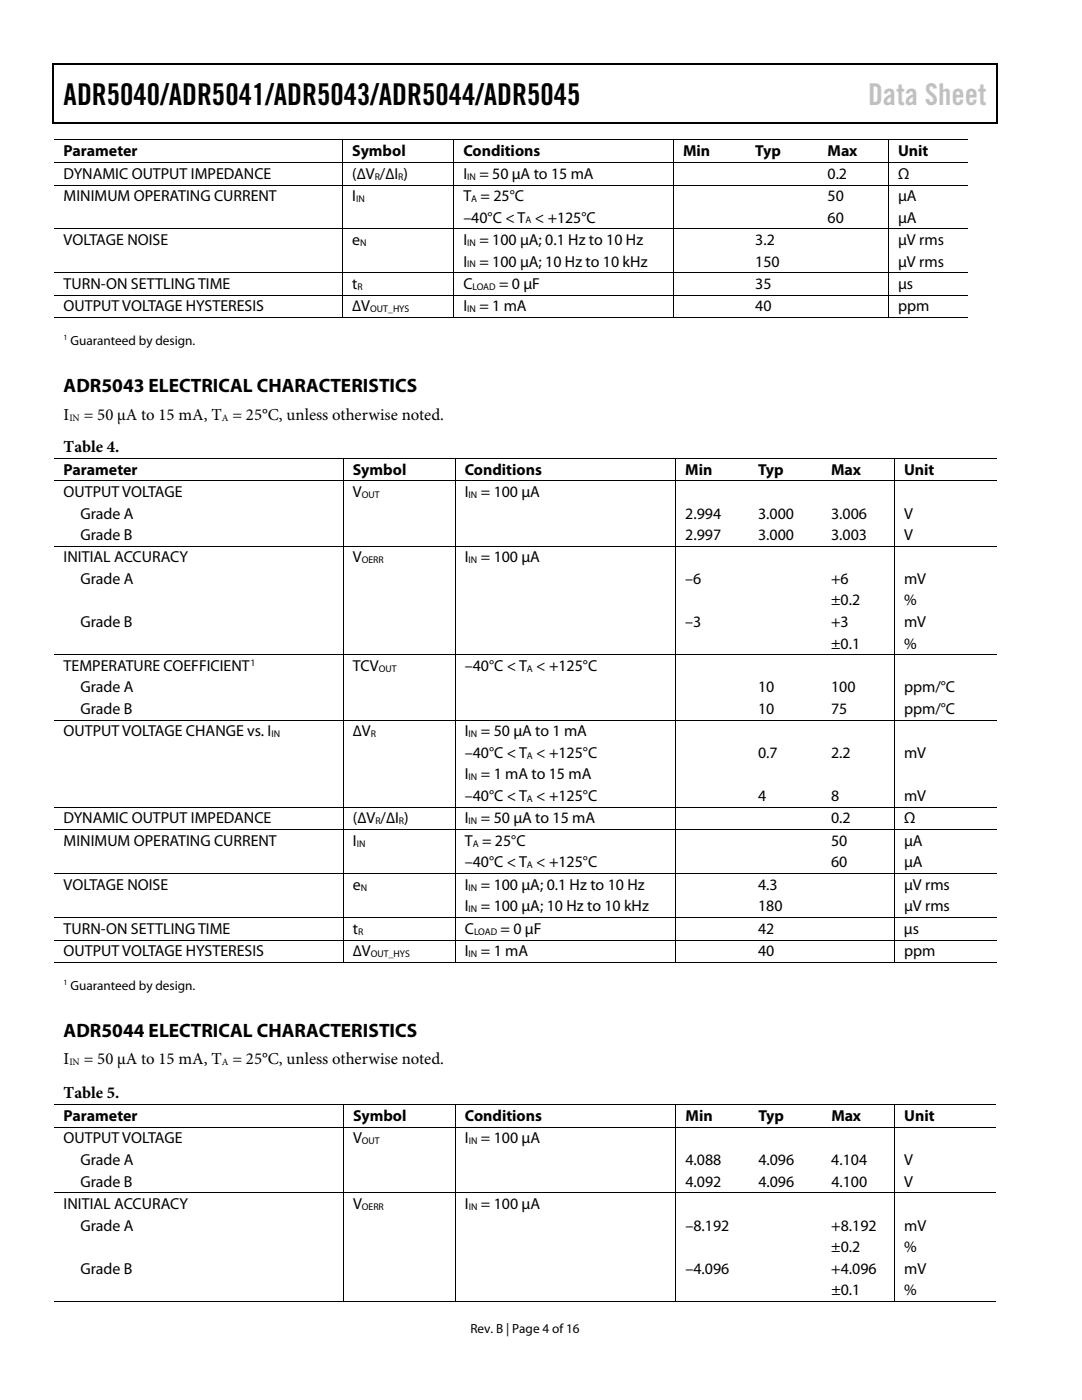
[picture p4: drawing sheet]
<svg xmlns="http://www.w3.org/2000/svg" width="216mm" height="279mm" viewBox="0 0 216 279" stroke-linecap="round" stroke-linejoin="round" font-family="sans-serif">
<defs><g id="words">
<text font-size="6" x="12.7" y="21">ADR5040/ADR5041/ADR5043/ADR5044/ADR5045</text>
<text font-size="6" fill="#c1c1c1" x="173.2" y="21">Data Sheet</text>
<g font-size="3.9">
<text x="12.7" y="78.3">ADR5043 ELECTRICAL CHARACTERISTICS</text>
<text x="12.7" y="207">ADR5044 ELECTRICAL CHARACTERISTICS</text>
</g>
<g font-size="3.3">
<text x="12.7" y="83.8">I</text>
<text x="16.7" y="83.8">= 50 µA to 15 mA, T = 25°C, unless otherwise noted.</text>
<text x="12.7" y="90.1">Table 4.</text>
<text x="12.7" y="212.4">I</text>
<text x="16.7" y="212.4">= 50 µA to 15 mA, T = 25°C, unless otherwise noted.</text>
<text x="12.7" y="219.2">Table 5.</text>
</g>
<g font-size="3.2">
<text x="12.7" y="31.2">Parameter</text>
<text x="12.7" y="35.7">DYNAMIC OUTPUT IMPEDANCE</text>
<text x="70.3" y="31.2">Symbol</text>
<text x="70.3" y="35.7">(∆V /∆I )</text>
<text x="92.5" y="31.2">Conditions</text>
<text x="92.5" y="35.7">I</text>
<text x="95.7" y="35.7">= 50 µA to 15 mA</text>
<text x="136.3" y="31.2">Min</text>
<text x="150.7" y="31.2">Typ</text>
<text x="165.1" y="35.7">0.2</text>
<text x="165.1" y="31.2">Max</text>
<text x="179.2" y="31.2">Unit</text>
<text x="179.2" y="35.7">Ω</text>
<text x="12.7" y="40.1">MINIMUM OPERATING CURRENT</text>
<text x="70.3" y="40.1">I</text>
<text x="92.5" y="40.1">T = 25°C</text>
<text x="165.1" y="40.1">50</text>
<text x="179.2" y="40.1">µA</text>
<text x="92.5" y="44.4">–40°C &lt; T &lt; +125°C</text>
<text x="165.1" y="44.4">60</text>
<text x="179.2" y="44.4">µA</text>
<text x="12.7" y="48.9">VOLTAGE NOISE</text>
<text x="70.3" y="48.9">e</text>
<text x="92.5" y="53.2">I</text>
<text x="92.5" y="48.9">I</text>
<text x="95.7" y="48.9">= 100 µA; 0.1 Hz to 10 Hz</text>
<text x="95.7" y="53.2">= 100 µA; 10 Hz to 10 kHz</text>
<text x="150.7" y="48.9">3.2</text>
<text x="150.7" y="53.2">150</text>
<text x="179.2" y="48.9">µV rms</text>
<text x="179.2" y="53.2">µV rms</text>
<text x="12.7" y="57.7">TURN-ON SETTLING TIME</text>
<text x="70.3" y="57.7">t</text>
<text x="92.5" y="57.7">C</text>
<text x="99.6" y="57.7">= 0 µF</text>
<text x="150.7" y="57.7">35</text>
<text x="179.2" y="57.7">µs</text>
<text x="12.7" y="62.1">OUTPUT VOLTAGE HYSTERESIS</text>
<text x="70.3" y="62.1">∆V</text>
<text x="92.5" y="62.1">I</text>
<text x="95.7" y="62.1">= 1 mA</text>
<text x="150.7" y="62.1">40</text>
<text x="179.2" y="62.1">ppm</text>
<text x="12.7" y="94.7">Parameter</text>
<text x="70.4" y="94.7">Symbol</text>
<text x="92.8" y="94.7">Conditions</text>
<text x="136.7" y="94.7">Min</text>
<text x="151.3" y="94.7">Typ</text>
<text x="165.8" y="94.7">Max</text>
<text x="180.4" y="94.7">Unit</text>
<text x="12.7" y="99.2">OUTPUT VOLTAGE</text>
<text x="70.4" y="99.2">V</text>
<text x="92.8" y="99.2">I</text>
<text x="95.9" y="99.2">= 100 µA</text>
<text x="16" y="103.5">Grade A</text>
<text x="16" y="107.8">Grade B</text>
<text x="136.7" y="103.5">2.994</text>
<text x="136.7" y="107.8">2.997</text>
<text x="151.3" y="103.5">3.000</text>
<text x="151.3" y="107.8">3.000</text>
<text x="165.8" y="103.5">3.006</text>
<text x="165.8" y="107.8">3.003</text>
<text x="180.4" y="103.5">V</text>
<text x="180.4" y="107.8">V</text>
<text x="12.7" y="112.2">INITIAL ACCURACY</text>
<text x="70.4" y="112.2">V</text>
<text x="92.8" y="112.2">I</text>
<text x="95.9" y="112.2">= 100 µA</text>
<text x="16" y="116.5">Grade A</text>
<text x="136.7" y="116.5">–6</text>
<text x="165.8" y="116.5">+6</text>
<text x="180.4" y="116.5">mV</text>
<text x="16" y="125.1">Grade B</text>
<text x="136.7" y="125.1">–3</text>
<text x="165.8" y="120.8">±0.2</text>
<text x="165.8" y="125.1">+3</text>
<text x="180.4" y="125.1">mV</text>
<text x="180.4" y="120.8">%</text>
<text x="165.8" y="129.4">±0.1</text>
<text x="180.4" y="129.4">%</text>
<text x="12.7" y="133.9">TEMPERATURE COEFFICIENT</text>
<text x="70.4" y="133.9">TCV</text>
<text x="92.8" y="133.9">–40°C &lt; T &lt; +125°C</text>
<text x="16" y="138.2">Grade A</text>
<text x="16" y="142.5">Grade B</text>
<text x="151.3" y="138.2">10</text>
<text x="151.3" y="142.5">10</text>
<text x="165.8" y="138.2">100</text>
<text x="165.8" y="142.5">75</text>
<text x="180.4" y="142.5">ppm/°C</text>
<text x="180.4" y="138.2">ppm/°C</text>
<text x="12.7" y="147">OUTPUT VOLTAGE CHANGE vs. I</text>
<text x="70.4" y="147">∆V</text>
<text x="92.8" y="147">I</text>
<text x="95.9" y="147">= 50 µA to 1 mA</text>
<text x="92.8" y="151.3">–40°C &lt; T &lt; +125°C</text>
<text x="92.8" y="155.6">I</text>
<text x="95.9" y="155.6">= 1 mA to 15 mA</text>
<text x="151.3" y="151.3">0.7</text>
<text x="165.8" y="151.3">2.2</text>
<text x="180.4" y="151.3">mV</text>
<text x="92.8" y="159.9">–40°C &lt; T &lt; +125°C</text>
<text x="151.3" y="159.9">4</text>
<text x="165.8" y="159.9">8</text>
<text x="180.4" y="159.9">mV</text>
<text x="12.7" y="164.3">DYNAMIC OUTPUT IMPEDANCE</text>
<text x="70.4" y="164.3">(∆V /∆I )</text>
<text x="92.8" y="164.3">I</text>
<text x="95.9" y="164.3">= 50 µA to 15 mA</text>
<text x="165.8" y="164.3">0.2</text>
<text x="180.4" y="164.3">Ω</text>
<text x="12.7" y="168.8">MINIMUM OPERATING CURRENT</text>
<text x="70.4" y="168.8">I</text>
<text x="92.8" y="173.1">–40°C &lt; T &lt; +125°C</text>
<text x="92.8" y="168.8">T = 25°C</text>
<text x="165.8" y="173.1">60</text>
<text x="165.8" y="168.8">50</text>
<text x="180.4" y="173.1">µA</text>
<text x="180.4" y="168.8">µA</text>
<text x="12.7" y="177.6">VOLTAGE NOISE</text>
<text x="70.4" y="177.6">e</text>
<text x="92.8" y="177.6">I</text>
<text x="95.9" y="177.6">= 100 µA; 0.1 Hz to 10 Hz</text>
<text x="151.3" y="177.6">4.3</text>
<text x="180.4" y="177.6">µV rms</text>
<text x="92.8" y="181.9">I</text>
<text x="95.9" y="181.9">= 100 µA; 10 Hz to 10 kHz</text>
<text x="151.3" y="181.9">180</text>
<text x="180.4" y="181.9">µV rms</text>
<text x="12.7" y="186.4">TURN-ON SETTLING TIME</text>
<text x="12.7" y="190.8">OUTPUT VOLTAGE HYSTERESIS</text>
<text x="70.4" y="186.4">t</text>
<text x="70.4" y="190.8">∆V</text>
<text x="92.8" y="190.8">I</text>
<text x="92.8" y="186.4">C</text>
<text x="95.9" y="190.8">= 1 mA</text>
<text x="99.9" y="186.4">= 0 µF</text>
<text x="151.3" y="186.4">42</text>
<text x="151.3" y="190.8">40</text>
<text x="180.4" y="186.4">µs</text>
<text x="180.4" y="190.8">ppm</text>
<text x="12.7" y="223.8">Parameter</text>
<text x="70.4" y="223.8">Symbol</text>
<text x="92.8" y="223.8">Conditions</text>
<text x="136.8" y="223.8">Min</text>
<text x="151.3" y="223.8">Typ</text>
<text x="165.9" y="223.8">Max</text>
<text x="180.4" y="223.8">Unit</text>
<text x="12.7" y="228.2">OUTPUT VOLTAGE</text>
<text x="16" y="232.5">Grade A</text>
<text x="70.4" y="228.2">V</text>
<text x="92.8" y="228.2">I</text>
<text x="96" y="228.2">= 100 µA</text>
<text x="136.8" y="232.5">4.088</text>
<text x="151.3" y="232.5">4.096</text>
<text x="165.9" y="232.5">4.104</text>
<text x="180.4" y="232.5">V</text>
<text x="16" y="236.8">Grade B</text>
<text x="136.8" y="236.8">4.092</text>
<text x="151.3" y="236.8">4.096</text>
<text x="165.9" y="236.8">4.100</text>
<text x="180.4" y="236.8">V</text>
<text x="12.7" y="241.3">INITIAL ACCURACY</text>
<text x="16" y="245.6">Grade A</text>
<text x="70.4" y="241.3">V</text>
<text x="92.8" y="241.3">I</text>
<text x="96" y="241.3">= 100 µA</text>
<text x="136.8" y="245.6">–8.192</text>
<text x="165.9" y="245.6">+8.192</text>
<text x="180.4" y="245.6">mV</text>
<text x="165.9" y="249.9">±0.2</text>
<text x="180.4" y="249.9">%</text>
<text x="16" y="254.2">Grade B</text>
<text x="136.8" y="254.2">–4.096</text>
<text x="165.9" y="254.2">+4.096</text>
<text x="180.4" y="254.2">mV</text>
<text x="165.9" y="258.5">±0.1</text>
<text x="180.4" y="258.5">%</text>
</g>
<g font-size="2.6">
<text x="14.1" y="68.8">Guaranteed by design.</text>
<text x="14.1" y="197.5">Guaranteed by design.</text>
<text x="93.9" y="266">Rev. B | Page 4 of 16</text>
</g>
<g font-size="1.9">
<text x="74.8" y="35.8">R</text>
<text x="79.5" y="35.8">R</text>
<text x="93.2" y="35.8">IN</text>
<text x="71.1" y="40.3">IN</text>
<text x="94" y="40.3">A</text>
<text x="104.9" y="44.6">A</text>
<text x="71.9" y="49.1">N</text>
<text x="93.2" y="49.1">IN</text>
<text x="93.2" y="53.4">IN</text>
<text x="71.4" y="57.8">R</text>
<text x="94.3" y="57.8">LOAD</text>
<text x="73.9" y="62.3">OUT_HYS</text>
<text x="93.2" y="62.3">IN</text>
<text x="13.8" y="83.9">IN</text>
<text x="44.3" y="83.9">A</text>
<text x="72.2" y="99.4">OUT</text>
<text x="93.5" y="99.4">IN</text>
<text x="72.2" y="112.4">OERR</text>
<text x="93.5" y="112.4">IN</text>
<text x="50" y="132.8">1</text>
<text x="75.6" y="134.1">OUT</text>
<text x="105.2" y="134.1">A</text>
<text x="54.1" y="147.2">IN</text>
<text x="74" y="147.2">R</text>
<text x="93.5" y="147.2">IN</text>
<text x="93.5" y="155.7">IN</text>
<text x="105.2" y="151.4">A</text>
<text x="105.2" y="160">A</text>
<text x="74.9" y="164.5">R</text>
<text x="79.6" y="164.5">R</text>
<text x="93.5" y="164.5">IN</text>
<text x="71.2" y="169">IN</text>
<text x="94.3" y="169">A</text>
<text x="105.2" y="173.3">A</text>
<text x="72" y="177.7">N</text>
<text x="93.5" y="177.7">IN</text>
<text x="93.5" y="182">IN</text>
<text x="71.5" y="186.5">R</text>
<text x="74" y="191">OUT_HYS</text>
<text x="93.5" y="191">IN</text>
<text x="94.6" y="186.5">LOAD</text>
<text x="13.8" y="212.6">IN</text>
<text x="44.3" y="212.6">A</text>
<text x="72.2" y="228.4">OUT</text>
<text x="93.5" y="228.4">IN</text>
<text x="72.2" y="241.4">OERR</text>
<text x="93.5" y="241.4">IN</text>
</g>
<g font-size="1.6">
<text x="12.7" y="67.9">1</text>
<text x="12.7" y="196.6">1</text>
</g>
</g></defs>
<g fill="#000">
<path d="M10.5 12.7h.3v1h-.3zM10.5 12.7h.3v.3h-.3zM133.3 12.7h.3v.3h-.3zM198.8 12.7h.2v1h-.2zM198.8 12.7h.2v.3h-.2zM10.5 24.4h.3v.3h-.3zM68.3 27.9h.2v.1h-.2zM68.3 32.4h.2v.2h-.2zM68.3 36.9h.2v.1h-.2zM90.5 27.9h.1v.1h-.1zM90.5 32.4h.1v.2h-.1zM90.5 36.9h.1v.1h-.1z"/>
<path d="M133.1 24.4h.2v.3h-.2zM134.3 27.9h.2v.1h-.2zM134.3 32.4h.2v.2h-.2zM134.3 36.9h.2v.1h-.2zM148.8 27.9h.2v.1h-.2zM148.8 32.4h.2v.2h-.2zM148.8 36.9h.2v.1h-.2zM163.2 27.9h.2v.1h-.2zM163.2 32.4h.2v.2h-.2zM163.2 36.9h.2v.1h-.2zM177.2 27.9h.2v.1h-.2zM177.2 32.4h.2v.2h-.2z"/>
<path d="M177.2 36.9h.2v.1h-.2zM198.8 24.4h.2v.3h-.2zM68.3 45.6h.2v.2h-.2zM68.3 54.4h.2v.1h-.2zM68.3 58.9h.2v.1h-.2zM90.5 45.6h.1v.2h-.1zM90.5 54.4h.1v.1h-.1zM90.5 58.9h.1v.1h-.1zM134.3 45.6h.2v.2h-.2zM134.3 54.4h.2v.1h-.2zM134.3 58.9h.2v.1h-.2zM148.8 45.6h.2v.2h-.2z"/>
<path d="M148.8 54.4h.2v.1h-.2zM148.8 58.9h.2v.1h-.2zM163.2 45.6h.2v.2h-.2zM163.2 54.4h.2v.1h-.2zM163.2 58.9h.2v.1h-.2zM177.2 45.6h.2v.2h-.2zM177.2 54.4h.2v.1h-.2zM177.2 58.9h.2v.1h-.2zM68.3 63.3h.2v.2h-.2zM90.5 63.3h.1v.2h-.1zM134.3 63.3h.2v.2h-.2zM148.5 63.3h.2v.2h-.2z"/>
<path d="M163 63.3h.1v.2h-.1zM177.2 63.3h.2v.2h-.2zM68.5 91.4h.1v.1h-.1zM68.5 95.9h.1v.2h-.1zM90.8 91.4h.1v.1h-.1zM90.8 95.9h.1v.2h-.1zM134.7 91.4h.2v.1h-.2zM134.7 95.9h.2v.2h-.2zM149.4 91.4h.2v.1h-.2zM149.4 95.9h.2v.2h-.2zM163.9 91.4h.2v.1h-.2zM163.9 95.9h.2v.2h-.2z"/>
<path d="M178.4 91.4h.2v.1h-.2zM178.4 95.9h.2v.2h-.2zM68.5 109h.1v.1h-.1zM90.8 109h.1v.1h-.1zM134.7 109h.2v.1h-.2zM149.4 109h.2v.1h-.2zM163.9 109h.2v.1h-.2zM178.4 109h.2v.1h-.2zM68.5 130.6h.1v.2h-.1zM90.8 130.6h.1v.2h-.1zM134.7 130.6h.2v.2h-.2zM149.4 130.6h.2v.2h-.2z"/>
<path d="M163.9 130.6h.2v.2h-.2zM178.4 130.6h.2v.2h-.2zM68.5 143.7h.1v.1h-.1zM90.8 143.7h.1v.1h-.1zM134.7 143.7h.2v.1h-.2zM149.4 143.7h.2v.1h-.2zM163.9 143.7h.2v.1h-.2zM178.4 143.7h.2v.1h-.2zM68.5 161h.1v.2h-.1zM68.5 165.5h.1v.2h-.1zM68.5 174.3h.1v.2h-.1zM90.8 161h.1v.2h-.1z"/>
<path d="M90.8 165.5h.1v.2h-.1zM90.8 174.3h.1v.2h-.1zM134.7 161h.2v.2h-.2zM134.7 165.5h.2v.2h-.2zM134.7 174.3h.2v.2h-.2zM149.4 161h.2v.2h-.2zM149.4 165.5h.2v.2h-.2zM149.4 174.3h.2v.2h-.2zM163.9 161h.2v.2h-.2zM163.9 165.5h.2v.2h-.2zM163.9 174.3h.2v.2h-.2zM178.4 161h.2v.2h-.2z"/>
<path d="M178.4 165.5h.2v.2h-.2zM178.4 174.3h.2v.2h-.2zM68.5 183h.1v.2h-.1zM68.5 187.5h.1v.2h-.1zM68.5 192h.1v.2h-.1zM90.8 183h.1v.2h-.1zM90.8 187.5h.1v.2h-.1zM90.8 192h.1v.2h-.1zM134.7 183h.2v.2h-.2zM134.7 187.5h.2v.2h-.2zM134.7 192h.2v.2h-.2zM149.1 192h.2v.2h-.2z"/>
<path d="M149.4 183h.2v.2h-.2zM149.4 187.5h.2v.2h-.2zM163.7 192h.2v.2h-.2zM163.9 183h.2v.2h-.2zM163.9 187.5h.2v.2h-.2zM178.4 183h.2v.2h-.2zM178.4 187.5h.2v.2h-.2zM178.4 192h.2v.2h-.2zM68.5 220.4h.1v.2h-.1zM68.5 224.9h.1v.2h-.1zM68.5 238h.1v.1h-.1zM90.8 220.4h.2v.2h-.2z"/>
<path d="M90.8 224.9h.2v.2h-.2zM90.8 238h.2v.1h-.2zM134.8 220.4h.2v.2h-.2zM134.8 224.9h.2v.2h-.2zM134.8 238h.2v.1h-.2zM149.4 220.4h.2v.2h-.2zM149.4 224.9h.2v.2h-.2zM149.4 238h.2v.1h-.2zM164 220.4h.1v.2h-.1zM164 224.9h.1v.2h-.1zM164 238h.1v.1h-.1zM178.4 220.4h.2v.2h-.2z"/>
<path d="M178.4 224.9h.2v.2h-.2zM178.4 238h.2v.1h-.2zM68.5 259.7h.1v.1h-.1zM90.8 259.7h.2v.1h-.2zM134.8 259.7h.2v.1h-.2zM149.2 259.7h.1v.1h-.1zM163.7 259.7h.2v.1h-.2zM178.4 259.7h.2v.1h-.2z"/>
</g>
<path d="M10.7 13.7v10.7M10.8 12.8h122.5M133.6 12.8h65.2M198.9 13.7v10.7M10.8 24.5h188" fill="none" stroke="#000" stroke-width=".25"/>
<g fill="none" stroke="#000" stroke-width=".2">
<path d="M10.8 27.9h57.5M10.8 32.5h57.5M10.8 36.9h57.5M68.4 28v4.4M68.4 32.6v4.3M68.4 37v8.6M68.5 27.9h22M68.5 32.5h22M68.5 36.9h22M90.6 28v4.4M90.6 32.6v4.3M90.6 37v8.6"/>
<path d="M90.6 27.9h43.7M90.6 32.5h43.7M90.6 36.9h43.7M134.4 28v4.4M134.4 32.6v4.3M134.4 37v8.6M134.5 27.9h14.3M134.5 32.5h14.3M134.5 36.9h14.3M149 27.9h14.2M149 32.5h14.2M149 36.9h14.2"/>
<path d="M163.4 27.9h13.8M163.4 32.5h13.8M163.4 36.9h13.8M177.3 28v4.4M177.3 32.6v4.3M177.3 37v8.6M177.4 27.9h15.7M177.4 32.5h15.7M177.4 36.9h15.7M10.8 45.7h57.5M10.8 54.5h57.5M10.8 58.9h57.5"/>
<path d="M68.4 45.8v8.6M68.4 54.5v4.4M68.4 59v4.3M68.5 45.7h22M68.5 54.5h22M68.5 58.9h22M90.6 45.8v8.6M90.6 54.5v4.4M90.6 59v4.3M90.6 45.7h43.7M90.6 54.5h43.7M90.6 58.9h43.7"/>
<path d="M134.4 45.8v8.6M134.4 54.5v4.4M134.4 59v4.3M134.5 45.7h14.3M134.5 54.5h14.3M134.5 58.9h14.3M149 45.7h14.2M149 54.5h14.2M149 58.9h14.2M163.4 45.7h13.8M163.4 54.5h13.8M163.4 58.9h13.8"/>
<path d="M177.3 45.8v8.6M177.3 54.5v4.4M177.3 59v4.3M177.4 45.7h15.7M177.4 54.5h15.7M177.4 58.9h15.7M10.8 63.4h57.5M68.5 63.4h22M90.6 63.4h43.7M134.5 63.4h42.7M177.4 63.4h15.7M10.8 91.5h57.7"/>
<path d="M10.8 96h57.7M68.5 91.5v4.4M68.5 96.1v12.9M68.6 91.5h22.2M68.6 96h22.2M90.8 91.5v4.4M90.8 96.1v12.9M90.9 91.5h43.8M90.9 96h43.8M134.8 91.5v4.4M134.8 96.1v12.9M134.9 91.5h14.5"/>
<path d="M134.9 96h14.5M149.6 91.5h14.3M149.6 96h14.3M164.1 91.5h14.3M164.1 96h14.3M178.5 91.5v4.4M178.5 96.1v12.9M178.6 91.5h20.2M178.6 96h20.2M10.8 109.1h57.7M68.5 109.1v21.5M68.6 109.1h22.2"/>
<path d="M90.8 109.1v21.5M90.9 109.1h43.8M134.8 109.1v21.5M134.9 109.1h14.5M149.6 109.1h14.3M164.1 109.1h14.3M178.5 109.1v21.5M178.6 109.1h20.2M10.8 130.7h57.7M68.5 130.8v12.9M68.6 130.7h22.2M90.8 130.8v12.9"/>
<path d="M90.9 130.7h43.8M134.8 130.8v12.9M134.9 130.7h14.5M149.6 130.7h14.3M164.1 130.7h14.3M178.5 130.8v12.9M178.6 130.7h20.2M10.8 143.8h57.7M68.5 143.8v17.2M68.6 143.8h22.2M90.8 143.8v17.2M90.9 143.8h43.8"/>
<path d="M134.8 143.8v17.2M134.9 143.8h14.5M149.6 143.8h14.3M164.1 143.8h14.3M178.5 143.8v17.2M178.6 143.8h20.2M10.8 161.1h57.7M10.8 165.6h57.7M10.8 174.4h57.7M68.5 161.2v4.3M68.5 165.7v8.6M68.5 174.5v8.5"/>
<path d="M68.6 161.1h22.2M68.6 165.6h22.2M68.6 174.4h22.2M90.8 161.2v4.3M90.8 165.7v8.6M90.8 174.5v8.5M90.9 161.1h43.8M90.9 165.6h43.8M90.9 174.4h43.8M134.8 161.2v4.3M134.8 165.7v8.6M134.8 174.5v8.5"/>
<path d="M134.9 161.1h14.5M134.9 165.6h14.5M134.9 174.4h14.5M149.6 161.1h14.3M149.6 165.6h14.3M149.6 174.4h14.3M164.1 161.1h14.3M164.1 165.6h14.3M164.1 174.4h14.3M178.5 161.2v4.3M178.5 165.7v8.6M178.5 174.5v8.5"/>
<path d="M178.6 161.1h20.2M178.6 165.6h20.2M178.6 174.4h20.2M10.8 183.1h57.7M10.8 187.6h57.7M10.8 192.1h57.7M68.5 183.2v4.3M68.5 187.7v4.3M68.6 183.1h22.2M68.6 187.6h22.2M68.6 192.1h22.2M90.8 183.2v4.3"/>
<path d="M90.8 187.7v4.3M90.9 183.1h43.8M90.9 187.6h43.8M90.9 192.1h43.8M134.8 183.2v4.3M134.8 187.7v4.3M134.9 183.1h14.5M134.9 187.6h14.5M134.9 192.1h43.5M149.6 183.1h14.3M149.6 187.6h14.3M164.1 183.1h14.3"/>
<path d="M164.1 187.6h14.3M178.5 183.2v4.3M178.5 187.7v4.3M178.6 183.1h20.2M178.6 187.6h20.2M178.6 192.1h20.2M10.8 220.5h57.7M10.8 225h57.7M10.8 238.1h57.7M68.5 220.6v4.3M68.5 225.1v12.9M68.5 238.1v21.6"/>
<path d="M68.6 220.5h22.2M68.6 225h22.2M68.6 238.1h22.2M90.9 220.6v4.3M90.9 225.1v12.9M90.9 238.1v21.6M91 220.5h43.8M91 225h43.8M91 238.1h43.8M134.9 220.6v4.3M134.9 225.1v12.9M134.9 238.1v21.6"/>
<path d="M135 220.5h14.4M135 225h14.4M135 238.1h14.4M149.6 220.5h14.4M149.6 225h14.4M149.6 238.1h14.4M164.1 220.5h14.3M164.1 225h14.3M164.1 238.1h14.3M178.5 220.6v4.3M178.5 225.1v12.9M178.5 238.1v21.6"/>
<path d="M178.6 220.5h20.2M178.6 225h20.2M178.6 238.1h20.2M10.8 259.7h57.7M68.6 259.7h22.2M91 259.7h43.8M135 259.7h43.4M178.6 259.7h20.2"/>
</g>
<use href="#words"/>
</svg>
